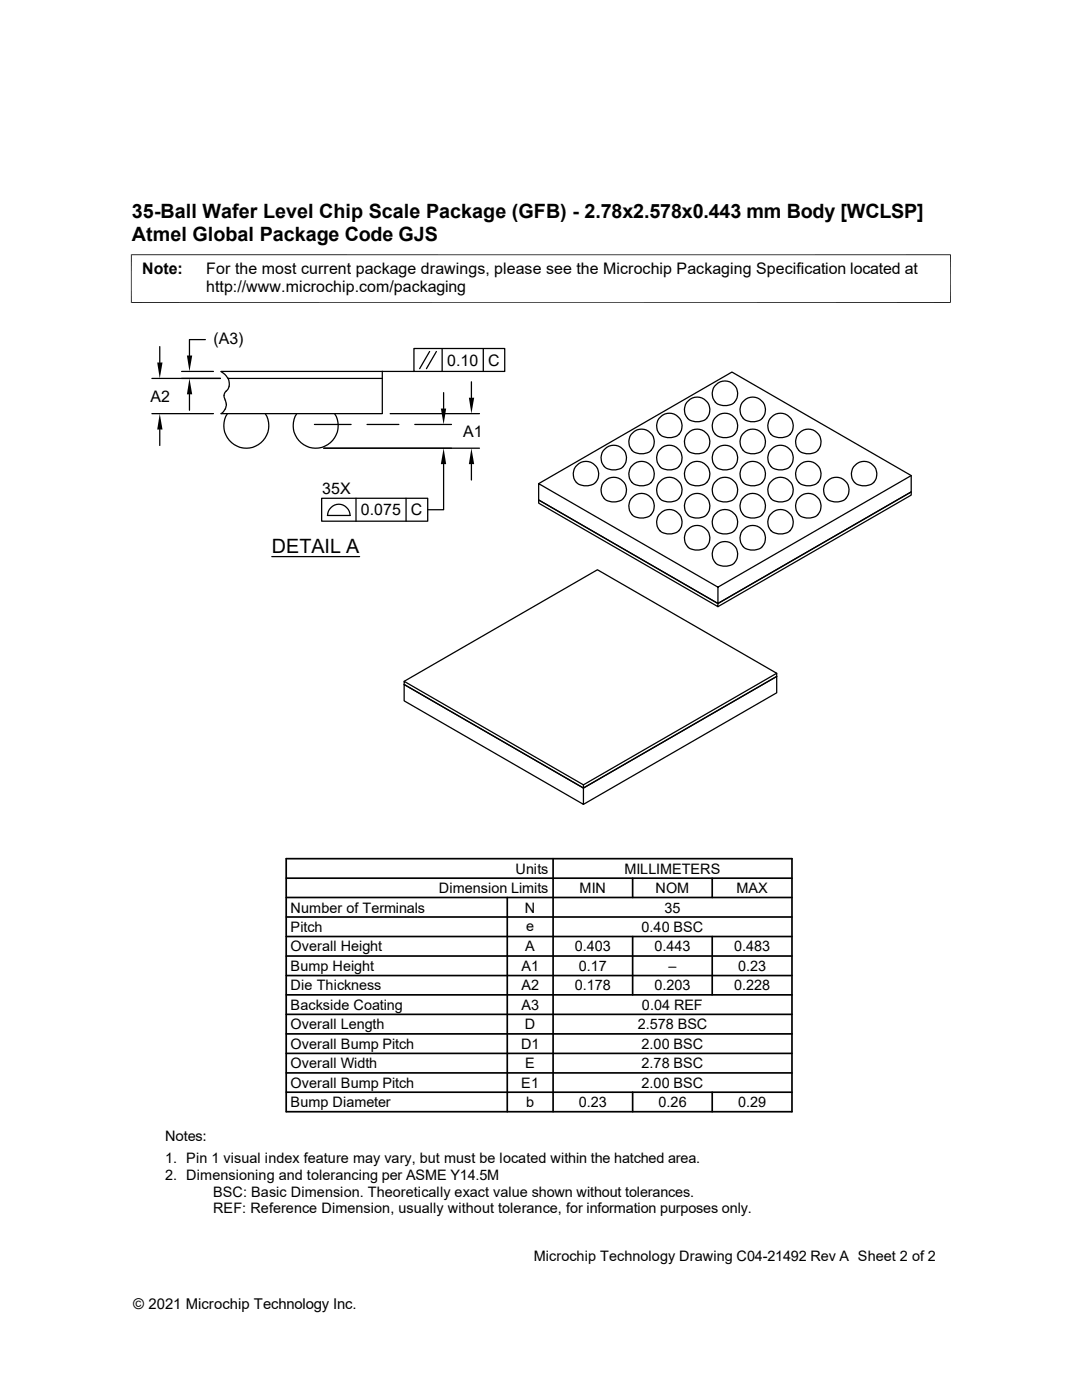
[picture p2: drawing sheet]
<svg xmlns="http://www.w3.org/2000/svg" width="216mm" height="279mm" viewBox="0 0 216 279" stroke-linecap="round" stroke-linejoin="round" font-family="sans-serif">
<defs><g id="words">
<g font-size="3.9">
<text x="26.3" y="43.5">35-Ball Wafer Level Chip Scale Package (GFB) - 2.78x2.578x0.443 mm Body [WCLSP]</text>
<text x="26.3" y="48">Atmel Global Package Code GJS</text>
<text x="54.2" y="110.3">DETAIL A</text>
</g>
<g font-size="3.2">
<text x="28.4" y="54.6">Note:</text>
<text x="41.1" y="54.6">For the most current package drawings, please see the Microchip Packaging Specification located at</text>
<text x="41.1" y="58.3">http://www.microchip.com/packaging</text>
<text x="42.6" y="68.6">(A3)</text>
<text x="89.2" y="73">0.10</text>
<text x="97.4" y="73">C</text>
<text x="30" y="80.2">A2</text>
<text x="92.4" y="87.1">A1</text>
<text x="64.3" y="98.6">35X</text>
<text x="72" y="102.8">0.075</text>
<text x="82" y="102.9">C</text>
</g>
<text font-size="3" x="26.6" y="261.3">© 2021 Microchip Technology Inc.</text>
<g font-size="2.9">
<text x="87.5" y="178.2">Dimension Limits</text>
<text x="102.9" y="174.3">Units</text>
<text x="115.7" y="178.2">MIN</text>
<text x="124.6" y="174.3">MILLIMETERS</text>
<text x="130.8" y="178.2">NOM</text>
<text x="146.9" y="178.2">MAX</text>
<text x="58" y="182.1">Number of Terminals</text>
<text x="58" y="186">Pitch</text>
<text x="104.7" y="182.1">N</text>
<text x="105" y="185.7">e</text>
<text x="128" y="186">0.40 BSC</text>
<text x="132.6" y="182.1">35</text>
<text x="58" y="189.9">Overall Height</text>
<text x="104.8" y="189.9">A</text>
<text x="114.7" y="189.9">0.403</text>
<text x="130.6" y="189.9">0.443</text>
<text x="146.5" y="189.9">0.483</text>
<text x="58" y="193.8">Bump Height</text>
<text x="58" y="197.7">Die Thickness</text>
<text x="104.1" y="193.8">A1</text>
<text x="104.1" y="197.7">A2</text>
<text x="114.7" y="197.7">0.178</text>
<text x="115.5" y="193.8">0.17</text>
<text x="130.6" y="197.7">0.203</text>
<text x="133.4" y="193.8">–</text>
<text x="146.5" y="197.7">0.228</text>
<text x="147.3" y="193.8">0.23</text>
<text x="58" y="201.5">Backside Coating</text>
<text x="104.1" y="201.5">A3</text>
<text x="128.1" y="201.5">0.04 REF</text>
<text x="58" y="205.4">Overall Length</text>
<text x="58" y="209.3">Overall Bump Pitch</text>
<text x="104" y="209.3">D1</text>
<text x="104.7" y="205.4">D</text>
<text x="127.3" y="205.4">2.578 BSC</text>
<text x="128" y="209.3">2.00 BSC</text>
<text x="58" y="213.2">Overall Width</text>
<text x="104.8" y="213.2">E</text>
<text x="128" y="213.2">2.78 BSC</text>
<text x="58" y="221">Bump Diameter</text>
<text x="58" y="217.1">Overall Bump Pitch</text>
<text x="104" y="217.1">E1</text>
<text x="105" y="220.9">b</text>
<text x="115.5" y="221">0.23</text>
<text x="128" y="217.1">2.00 BSC</text>
<text x="131.4" y="221">0.26</text>
<text x="147.3" y="221">0.29</text>
<text x="32.9" y="227.6">Notes:</text>
<text x="32.9" y="232.2">1. Pin 1 visual index feature may vary, but must be located within the hatched area.</text>
<text x="32.9" y="235.5">2. Dimensioning and tolerancing per ASME Y14.5M</text>
<text x="42.5" y="238.8">BSC: Basic Dimension. Theoretically exact value shown without tolerances.</text>
<text x="42.5" y="242.1">REF: Reference Dimension, usually without tolerance, for information purposes only.</text>
<text x="106.5" y="251.6">Microchip Technology Drawing C04-21492 Rev A Sheet 2 of 2</text>
</g>
</g></defs>
<g fill="none" stroke="#000" stroke-width=".25">
<path d="M30.3 75.5h13.7M31.9 69.2v3.1M36.2 74.1h6.4M37.8 78.7v3.2M41 67.8h-3.2v3.2M44.1 74.2a2.43 2.43 0 0 1 .9 4l-.3 .7 .2 .8M44.1 74.1h38.5M45.5 75.5h30.8M76.3 74.1v8.5h-32.2a2.06 2.06 0 0 0 .8-2.8M82.6 69.6h18.1v4.5h-18.1zM85.7 70.1l-2 3.5M87.1 70.1l-2 3.5"/>
<path d="M88.2 69.6v4.5M88.5 78.4v3.1M94.1 76.2v3.2M96.4 69.6v4.5M142.6 77.1a2.51 2.51 0 0 1 4-.2 2.51 2.51 0 0 1-.8 3.9 2.54 2.54 0 0 1-3.7-2.4l.2-.9zM30.3 82.6h12.3M31.9 85.7v3.2M45.4 82.6a4.5 4.5 0 0 0 3.7 6.9 4.5 4.5 0 0 0 3.8-6.9M59.2 82.6a4.5 4.5 0 0 0 3.8 6.9 4.5 4.5 0 0 0 3.8-6.9M62.7 84.7h7.4M64.2 99.4h21.1v4.6h-21.1zM64.6 89.5h31.1"/>
<path d="M71 99.4v4.6M73.2 84.7h6.4M77.9 82.6h17.8M81 99.4v4.6M82.8 84.7h7.3M88.5 92.6v9.1h-3.2M94.1 92.6v3.2M107.5 96.5l38.5-22.2 35.8 20.6v3.3l-38.5 22.2-35.8-20.6v.6l35.8 20.7v-.7l38.5-22.2v.6l-38.5 22.3M115 96.3a3 3 0 0 0 3.8 0M115 96.3a2.55 2.55 0 0 1 .2-3.5 2.55 2.55 0 0 1 3.5 0 2.55 2.55 0 0 1 .1 3.5M120.4 96.3a2.51 2.51 0 0 1 4-.2 2.51 2.51 0 0 1-.8 3.9 2.54 2.54 0 0 1-3.7-2.3l.2-1zM120.4 89.9a2.51 2.51 0 0 1 4-.2 2.51 2.51 0 0 1-.8 3.9 2.54 2.54 0 0 1-3.7-2.3l.2-1z"/>
<path d="M125.9 86.7a2.51 2.51 0 0 1 4-.2 2.51 2.51 0 0 1-.8 3.9 2.54 2.54 0 0 1-3.6-2.3l.2-1zM125.9 99.5a2.51 2.51 0 0 1 4-.2 2.51 2.51 0 0 1-.8 3.9 2.54 2.54 0 0 1-3.6-2.3l.2-1zM126.1 96.3a3 3 0 0 0 3.8 0M126.1 96.3a2.55 2.55 0 0 1 .2-3.5 2.55 2.55 0 0 1 3.5 0 2.55 2.55 0 0 1 .1 3.5M131.5 89.9a2.51 2.51 0 0 1 4-.2 2.51 2.51 0 0 1-.8 3.9 2.54 2.54 0 0 1-3.7-2.3l.2-1zM131.5 96.3a2.51 2.51 0 0 1 4-.2 2.51 2.51 0 0 1-.8 3.9 2.54 2.54 0 0 1-3.7-2.3l.2-1zM131.7 86.7a3 3 0 0 0 3.8 0M131.7 86.7a2.55 2.55 0 0 1 .1-3.5 2.55 2.55 0 0 1 3.5 0 2.55 2.55 0 0 1 .2 3.5M137 99.5a2.51 2.51 0 0 1 4-.2 2.51 2.51 0 0 1-.8 3.9 2.54 2.54 0 0 1-3.6-2.3l.2-1zM137 86.7a2.51 2.51 0 0 1 4-.2 2.51 2.51 0 0 1-.8 3.9 2.54 2.54 0 0 1-3.6-2.3l.2-1zM137 80.3a2.51 2.51 0 0 1 4-.2 2.51 2.51 0 0 1-.8 3.9 2.54 2.54 0 0 1-3.6-2.3l.2-1zM137.2 96.3a3 3 0 0 0 3.8 0"/>
<path d="M137.2 96.3a2.55 2.55 0 0 1 .1-3.5 2.55 2.55 0 0 1 3.6 0 2.55 2.55 0 0 1 .1 3.5M142.6 96.3a2.51 2.51 0 0 1 4-.2 2.51 2.51 0 0 1-.8 3.9 2.54 2.54 0 0 1-3.7-2.3l.2-1zM142.6 89.9a2.51 2.51 0 0 1 4-.2 2.51 2.51 0 0 1-.8 3.9 2.54 2.54 0 0 1-3.7-2.3l.2-1zM142.7 86.7a3 3 0 0 0 3.9 0M142.7 86.7a2.55 2.55 0 0 1 .2-3.5 2.55 2.55 0 0 1 3.5 0 2.55 2.55 0 0 1 .2 3.5M148.1 80.3a2.51 2.51 0 0 1 4-.2 2.51 2.51 0 0 1-.8 3.9 2.54 2.54 0 0 1-3.6-2.3l.2-1zM148.1 86.7a2.51 2.51 0 0 1 4-.2 2.51 2.51 0 0 1-.8 3.9 2.54 2.54 0 0 1-3.6-2.3l.2-1zM148.1 99.5a2.51 2.51 0 0 1 4-.2 2.51 2.51 0 0 1-.8 3.9 2.54 2.54 0 0 1-3.6-2.3l.2-1zM148.3 96.3a3 3 0 0 0 3.8 0M148.3 96.3a2.55 2.55 0 0 1 .1-3.5 2.55 2.55 0 0 1 3.6 0 2.55 2.55 0 0 1 .1 3.5M153.7 89.9a2.51 2.51 0 0 1 3.9-.2 2.51 2.51 0 0 1-.8 3.9 2.54 2.54 0 0 1-3.6-2.3l.2-1zM153.7 96.3a2.51 2.51 0 0 1 3.9-.2 2.51 2.51 0 0 1-.8 3.9 2.54 2.54 0 0 1-3.6-2.3l.2-1z"/>
<path d="M153.8 86.7a3 3 0 0 0 3.8 0M153.8 86.7a2.55 2.55 0 0 1 .2-3.5 2.55 2.55 0 0 1 3.5 0 2.55 2.55 0 0 1 .1 3.5M159.2 99.5a2.51 2.51 0 0 1 4-.2 2.51 2.51 0 0 1-.8 3.9 2.54 2.54 0 0 1-3.7-2.3l.3-1zM159.2 86.7a2.51 2.51 0 0 1 4-.2 2.51 2.51 0 0 1-.8 3.9 2.54 2.54 0 0 1-3.7-2.3l.3-1zM159.4 96.3a3 3 0 0 0 3.8 0M159.4 96.3a2.55 2.55 0 0 1 .1-3.5 2.55 2.55 0 0 1 3.6 0 2.55 2.55 0 0 1 .1 3.5M164.8 96.3a2.51 2.51 0 0 1 4-.2 2.51 2.51 0 0 1-.8 3.9 2.54 2.54 0 0 1-3.7-2.3l.2-1zM170.5 96.3a3 3 0 0 0 3.8 0M170.5 96.3a2.55 2.55 0 0 1 .2-3.5 2.55 2.55 0 0 1 3.5 0 2.55 2.55 0 0 1 .1 3.5M181.8 94.9l-38.5 22.3v3.2l-35.8-20.6v-3.3l35.8 20.7M54.2 111.1h17.6M65.3 102.9h4.6"/>
<path d="M65.4 102.9a2.24 2.24 0 0 1 2.2-2.3 2.24 2.24 0 0 1 2.2 2.3M131.7 105.9a3 3 0 0 0 3.8 0M131.7 105.9a2.55 2.55 0 0 1 .1-3.5 2.55 2.55 0 0 1 3.5 0 2.55 2.55 0 0 1 .2 3.5M137 105.9a2.51 2.51 0 0 1 4-.2 2.51 2.51 0 0 1-.8 3.9 2.54 2.54 0 0 1-3.6-2.3l.2-1zM142.6 109.1a2.51 2.51 0 0 1 4-.2 2.51 2.51 0 0 1-.8 3.9 2.54 2.54 0 0 1-3.7-2.3l.2-.9zM142.7 105.9a3 3 0 0 0 3.9 0M142.7 105.9a2.55 2.55 0 0 1 .2-3.5 2.55 2.55 0 0 1 3.5 0 2.55 2.55 0 0 1 .2 3.5M148.1 105.9a2.51 2.51 0 0 1 4-.2 2.51 2.51 0 0 1-.8 3.9 2.54 2.54 0 0 1-3.6-2.3l.2-1zM153.8 105.9a3 3 0 0 0 3.8 0M153.8 105.9a2.55 2.55 0 0 1 .2-3.5 2.55 2.55 0 0 1 3.5 0 2.55 2.55 0 0 1 .1 3.5M80.6 136.6l35.8 20.7v3.2l-35.8-20.6zM80.6 136l38.6-22.3 35.8 20.7v.6l-38.6 22.3v-.7l-35.8-20.6v.6l35.8 20.7 38.6-22.3v3.3l-38.6 22.2"/>
<path d="M155 134.4l-38.6 22.2"/>
</g>
<path d="M26.1 50.8h163.6M26.2 50.8v9.7M189.7 50.8v9.7M26.1 60.4h163.6" fill="none" stroke="#000" stroke-width=".2"/>
<g fill="none" stroke="#000" stroke-width=".34">
<path d="M57.1 179.1h100.9M57.1 175.3h100.9M57.1 171.4h100.9v50.5h-100.9zM101.2 179.1v42.8M110.4 171.4v50.5M126.2 175.3v3.8M142.1 175.3v3.8M57.1 190.8h100.9M57.1 186.9h100.9M57.1 183h100.9M57.1 194.7h100.9M57.1 198.5h100.9"/>
<path d="M126.2 186.9v11.6M142.1 186.9v11.6M57.1 206.3h100.9M57.1 214.1h100.9M57.1 210.2h100.9M57.1 218h100.9M57.1 202.4h100.9M126.2 218v3.9M142.1 218v3.9"/>
</g>
<path d="M31.4 72.3h1l-.5 3.2zM37.8 75.5l.6 3.2h-1.1zM37.3 71h1.1l-.6 3.1zM93.6 79.4h1l-.5 3.2zM31.9 82.6l.5 3.1h-1zM88 81.5h1l-.5 3.2zM88.5 89.5l.5 3.1h-1zM94.1 89.5l.5 3.1h-1z" fill="#000"/>
<use href="#words"/>
</svg>
